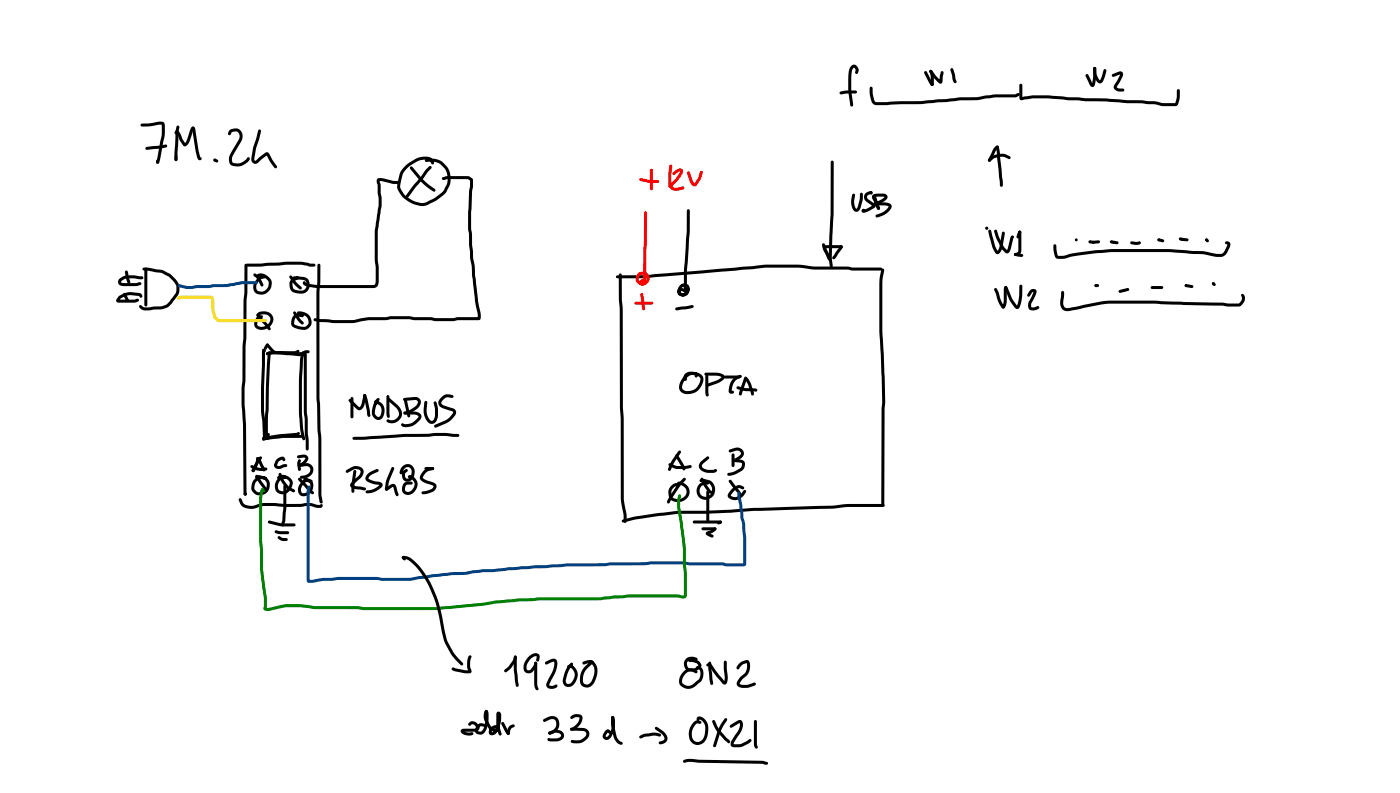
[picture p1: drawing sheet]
<svg xmlns="http://www.w3.org/2000/svg" width="337mm" height="190mm" viewBox="0 0 337 190" stroke-linecap="round" stroke-linejoin="round" font-family="sans-serif">
<g fill="#000">
<path d="M33.9 29.8l4.3-.6a1 1 0 0 1 1.4 1l-.1 2.7-1 5.4-.2 .8-.4 .2-.4-.3 1-5.1a9.1 9.1 0 0 0 .4-3.8v-.2l-3 .5h-1.8l-.2-.1zM35 35.4l4.8-.7 .4 .4-.3 .3-1.3 .3-3.3 .3-.3-.1zM37.6 38.4h.5v.8a.44 .44 0 0 1-.5 0 .44 .44 0 0 1-.1-.5zM42 37.3h.6l.1 .2v.9l-.4 .3-.4-.3zM42.2 31.4a.97 .97 0 0 1 1.3 .9l.4 1.2 .7 1h-.2l.5-.7 .4-1.2a3 3 0 0 1 1-2.2l.4 .1 .1 .3-.3 .3-1 3-.6 .8a.59 .59 0 0 1-.9 0l-1.6-3 .3-.1-.2 .4h-.5l-.1-.3zM42.5 30.2l.5 .1 .1 .2-.2 1.5-.2 6.4-.4 .3-.4-.3v-1.7l.3-5.1zM46.1 30.5h.5l.3 .3 .8 5.4 .5 1.6h-.2l.4 .1 .1 .2a.53 .53 0 0 1-.5 .4 .53 .53 0 0 1-.5-.4l-.5-1.8-.8-5.3 .1 .1-.3-.3zM55.2 31.3a1.96 1.96 0 0 1 2.7 .1 1.96 1.96 0 0 1 0 2.7l-2 3.4a1.14 1.14 0 0 0 .2 1.6 2.9 2.9 0 0 0 3.2-1l.4-.4 .3 .2 .1 .3a3.5 3.5 0 0 1-4.6 1.4l-.4-.7v-1.3l2.2-3.9a1.25 1.25 0 0 0 .1-1.7 1.25 1.25 0 0 0-1.7-.2l-.3 .6h-.5l-.1-.3zM62.2 31.2h.5l.1 .2-.5 2a16 16 0 0 0-1.2 4.8l.1 .3 .3 .1 2.4-2a.69 .69 0 0 1 .9 .4l.6 1.3 1.1 1.6v.4l-.2 .2a9.4 9.4 0 0 1-2.2-3.2l.2-.1-1.9 1.6a1.07 1.07 0 0 1-1.6 .4l-.3-.5-.1-.7a16.5 16.5 0 0 1 1.2-4.8zM29.7 70.5l.2-.2 .3 .2 .8 1.5v.5l-.3 .1-.4-.3-.7-1.4zM30.1 65.1l.3-.1 .3 .3 .6 2.5-.3 .4-.4-.3-.3-.9-.3-1.6zM28.5 71.2a5 5 0 0 1 3.3-1l2 .3 .5 .7-.4 .3-.4-.4-1.8-.2a4.3 4.3 0 0 0-2.7 .8l-.4 .6-.1-.3h3.7l.5-.2a.47 .47 0 0 1 .7 .3l-.1 .3-.9 .3h-3.8a.53 .53 0 0 1-.6-.3 .53 .53 0 0 1 .1-.6z"/>
<path d="M28.6 67.1v-.1a3.9 3.9 0 0 1 3.5-.9l2 .3 .4 .3-.4 .4-1.9-.2h-1.9l-1.2 .7v.3l.7 .1 3.2-.1a.65 .65 0 0 1 1 .2l-.1 .3-1 .3h-2.8a1.23 1.23 0 0 1-1.7-1.1zM34.3 64.4a8.4 8.4 0 0 1 3.5 .3h.2a5.9 5.9 0 0 1 3 1.1 4.7 4.7 0 0 1 2.1 3.4l-.1 1.3-.8 1.2a5.1 5.1 0 0 1-3.4 2.6l-4.1 .3-.8-.3-.5-.7 .4-.3 1.1 .6 3.7-.3a3.2 3.2 0 0 0 2.7-1.9l.9-1.3 .2-.6a3.7 3.7 0 0 0-2.5-3.6l-1.2-.7-4.1-.5-.4-.4zM34.8 64.4l.3-.1 .3 .3v8.7l-.3 .3-.4-.3zM59.1 63.4l9.6-.5h3.4l2.4 .4h1l.4 .4-.4 .4-1.1-.1-1.9-.4h-3.8l-6.1 .5h-3.2l-.3-.1zM58.9 63.4h.5l.1 .3-.5 27.7-.2 1.9v3.8l.3 4.8 .2 16.8-.4 .4-.2-.2-.2-.4-.1-16.6-.3-7.2 .2-3.3 .2-19 .2-2.1zM61 65.8l.2-.1a2.93 2.93 0 0 1 1.6 1.6l.5 1.2-.3 .4-.3-.3-1-1.7-.7-.6-.1-.3zM61.8 75.3a2.34 2.34 0 0 1 3.9 1.4 2.69 2.69 0 0 1-1.7 2.3 2.69 2.69 0 0 1-2.7-.5 2.16 2.16 0 0 1 1.2-2.8l.6 .1 .1 .3-.1 .2-.6 .1a1.69 1.69 0 0 0-.7 1.6 1.86 1.86 0 0 0 3.1-.8 1.21 1.21 0 0 0-1.2-1.7l-1.1 .1-.7 .5-.3-.4zM62.4 76.3h.5l1.5 1.7a1.08 1.08 0 0 1 .6 1.3l-.3 .1-.3-.2-2-2.4zM61.6 66.1a2.04 2.04 0 0 1 3 .4 2.44 2.44 0 0 1 0 3.5 2.44 2.44 0 0 1-3.5-.1 2.82 2.82 0 0 1 1.7-3.6l.8-.2 .3 .4-.3 .4-1.1 .3-.8 1.1a1.2 1.2 0 0 0 .2 1.5 1.2 1.2 0 0 0 1.5 .2 1.94 1.94 0 0 0 1.1-2.5 2.1 2.1 0 0 0-2.2-1l-.5 .2-.2-.1zM69.6 66.2l.3-.1 .3 .2 1.6 2.1a.87 .87 0 0 1 .7 1 .93 .93 0 0 1-1.2-.5l-1.7-2.2zM70.6 74.9l.2-.1 .3 .2 1.5 2a.62 .62 0 0 1 .3 .9 1.29 1.29 0 0 1-1.4-1l-1-1.6zM70.4 66.5h2.5a2.02 2.02 0 0 1 1 3.4 3 3 0 0 1-4.1-.3 1.87 1.87 0 0 1 .7-2.8l.9-.4 .4 .1v.4l-1 .6a1.03 1.03 0 0 0-.4 1.6l.1 .2a2.56 2.56 0 0 0 2.8 .2 1.33 1.33 0 0 0-.5-2.3l-2.1-.1-.4-.4z"/>
<path d="M71.5 74.9a2.51 2.51 0 0 1 2.7 .7 2.51 2.51 0 0 1 .3 2.9 2.13 2.13 0 0 1-2.6 .6l-.4-.1a1.85 1.85 0 0 1-1.5-1.4 1.85 1.85 0 0 1 .8-2l1.1-.2 .8 .1 .3 .4-.3 .3-.9-.1a1.24 1.24 0 0 0-.8 1.9 2.66 2.66 0 0 0 2.7 .3l.5-.8a2 2 0 0 0-2.5-2l-.3-.3zM76.4 63.4h.5l.1 .3-.2 6.9v25l.4 9.6 .1 13.6 .3 1.8-.1 .3a.47 .47 0 0 1-.7-.4l-.3-1.7v-13.5l-.4-9.7v-25zM57.5 119.8l.4-.1 .4 .9a2.39 2.39 0 0 0 3.2 .7l2.2-.5 4.7 .3h3.9l2.1-.3 2.6 .5h-.1l.3-.2a.51 .51 0 0 1 .3 .5 .51 .51 0 0 1-.5 .4h-.9l-1.7-.4-4.3 .2-6.7-.2-1.7 .4a3.1 3.1 0 0 1-4-1.1l-.3-.8zM58.7 118.4l.3-.1 .3 .1 .1 .2-.2 .3-.5 .1z"/>
<circle cx="37.9" cy="39" r=".36"/>
<circle cx="58.9" cy="118.7" r=".37"/>
</g>
<g fill="#000">
<path d="M51.4 38.2l.3-.1 .6 .3 .2 .3-.1 .2-.3 .2-.6-.3-.2-.3z" fill-rule="evenodd"/>
<circle cx="51.7" cy="38.5" r=".36"/>
</g>
<path d="M42.7 68.4l.3-.2 1.9 .5h1.1l1.2-.2h3.1l1.7-.3a8.9 8.9 0 0 0 3.6-.2l2.7-.5h3.3l.3 .4-.3 .4h-3.5l-2.7 .5a8.6 8.6 0 0 1-3.7 .2l-1.4 .2h-3l-2.3 .2-2.1-.4-.3-.4z" fill="#004080"/>
<g fill="#fd0">
<path d="M42.8 71.2l.9-.2 7.3 .1 .3 .3 .2 .6 .1 2.3 .4 1.9v-.1l.6 .5 11.2 .1 .4 .3-.4 .4h-11.4l-1.1-1.1-.5-1.9-.2-2.7 .2 .1-7.8 .1-.4-.4z"/>
<circle cx="43" cy="71.5" r=".37"/>
</g>
<g fill="#000">
<path d="M97.4 39.8a7.1 7.1 0 0 1 5.1-2.2l.8 .2 .5 .3 .5 .9v.4l-.5 .1-.5-.9a3.2 3.2 0 0 0-3.2 .3l-1.2 .7a5.4 5.4 0 0 0-2.6 4.6l-.1 .7a5.9 5.9 0 0 0 6 3.8 10.9 10.9 0 0 0 4.6-3.2 4.4 4.4 0 0 0 .1-5.1l-1.1-1a4.2 4.2 0 0 0-3.3-.5l-.3-.1v-.5a4.6 4.6 0 0 1 4.2 .7 4.9 4.9 0 0 1 1.9 4.5 6.2 6.2 0 0 1-3.5 4.7l-.8 .4a4.9 4.9 0 0 1-5.9-.3 4.2 4.2 0 0 1-2.3-5.3l.5-1.7zM103.2 40h.5v.5l-.9 .9-4.6 5.9-.3 .2-.2-.1-.1-.5 1.7-2.3zM98.6 40.1h.5l2.8 3.2 2.7 2.1 .1 .3-.1 .3h-.4l-2.8-2.1-2.8-3.3zM90.7 43a1.35 1.35 0 0 1 1.3-.2l2.5 .6 1.3 .1 .4 .3-.4 .4h-1.2l-3.4-.7 .1-.1 .2 1.1v1.5a15.3 15.3 0 0 1-.2 6.5l-.5 3.2v6.7l.2 1.7v3.3a1.4 1.4 0 0 1-1.3 1.8h-11.4a11.4 11.4 0 0 1-5.2-.7 .44 .44 0 0 1-.3-.6 .44 .44 0 0 1 .6-.3l.1 .4v-.1l.8 .3 1.9 .3 13.9-.1 .2-.8v-3.3l-.2-1.9v-6.7l.6-4.1a13.2 13.2 0 0 0 .1-5.6v-1.5l-.2-.8zM106.3 42.6l1.2-.3h4.9l1 .5 .3 .4-.5 7.9 .3 7.7 1.4 13.4 .7 3.8a.76 .76 0 0 1-.5 .9l-10.4 .2-1.1-.2h-4l-1.3-.2h-4.1a16.9 16.9 0 0 1-5.4 .2l-3.8 .7h-4.7l-4-.3-.7-.2-.2-.3 .3-.4 4.4 .5h4.7l3.7-.7a23.8 23.8 0 0 0 6.1-.2l9 .2 1.2 .2 10.3-.2-.3 .2v-1l-.6-3.1-1.4-13.4-.3-7.8 .5-7.9v.2l-.6-.4-5.2 .1a.65 .65 0 0 1-1-.2zM148.2 66.2l7.1-.1 25.7-2.2a56.2 56.2 0 0 1 11.2-.3l1 .1a25.8 25.8 0 0 0 6.9 .3h3.6l1.2 .3h6.8l.4 .3-.4 .4h-6.8l-1.2-.2h-4.9a31 31 0 0 1-6.9-.5h-1.6a47.4 47.4 0 0 0-9.3 .4l-25.7 2.1-6.9 .1-.2-.1zM148.9 65.8l.2-.1 .4 .3v5.9l.2 2.6 .3 45.4 .6 3.9v1.5l-.3 .3-.4-.3v-1.8l-.7-3.6-.2-45.4-.2-2.5zM212 64.6h.5l.1 .3a20.7 20.7 0 0 0-.5 6.8v7.9l.4 5.5 .3 11.5-.1 1.4-.1 23.7a.59 .59 0 0 1-.6-.2 .59 .59 0 0 1-.1-.6v-22.9l.2-1.4-.4-11.5-.3-5.5v-6.6a25.2 25.2 0 0 1 .6-8.4zM63.2 83.9h.5l.2 .4-.1 .2h-.5l-.2-.4zM63.1 83.9l.3-.1 .4 .3-.1 3.6a69.1 69.1 0 0 0-.2 11.5l.3 1.7 .1 4-.1 .4-.4 .3-.3-.4 .1-.3-.2-3.9-.2-1.8a70.7 70.7 0 0 1 .2-11.6zM64 84.7l1.5-.3 5.5-.1a.6 .6 0 0 1 1 .1l-.4 .4-.7 .3h-5.4l-1.2 .2-.3-.1zM64 84.7a10.2 10.2 0 0 1 4.7-.2l3.5 .3 .4 .4-.1 .3a2.01 2.01 0 0 1-2-.1l-2.9-.3h-1.8l-1.5 .2-.3-.1z"/>
<path d="M64 82.6h.5l1.1 1.3 .7 .4 2.6 .3h3.2l1.3-.4 .7-.1 .4 .4-.4 .4h-.6l-1.2 .4h-3.2l-2.6-.2a1.82 1.82 0 0 1-1.4-.7l-1.1-1.3zM64 82.7l.3-.2 .3 .4-.6 1-.2 .1a.49 .49 0 0 1-.2-.8zM64.5 84.5h.5l.1 .2-.7 15.5v3.8l.2 1.3-.3 .4a1.77 1.77 0 0 1-.6-1.7l.2-10.9 .2-5.4zM72.7 84.4l.5 .1 .1 .2-.3 1a93.5 93.5 0 0 0-.1 17.7l.5 2-.4 .4-.3-.3a45.4 45.4 0 0 1-.8-11.1l.2-7.9zM73.1 84.7l.3-.1 .3 .4 .1 14 .4 6.9v2l-.3 .3-.4-.3-.2-7.2-.3-1.7zM164.7 89.8l1.1-.5a3.4 3.4 0 0 1 3.1 1v.1a3.4 3.4 0 0 1-1.4 3.7 3.4 3.4 0 0 1-4-.1 2.61 2.61 0 0 1 .6-3.2 2.51 2.51 0 0 1 3.7-1v.3l-.3 .5h-.4l-.1-.3 .1-.3 .1 .2a2.03 2.03 0 0 0-2.6 1.2l-.2 .3a1.39 1.39 0 0 0-.1 2 2.85 2.85 0 0 0 4-2.9l-.2-.2a3.1 3.1 0 0 0-2.2-.6 .73 .73 0 0 0-.8 1.1l-.1 .3a.65 .65 0 0 1-.7-.3 .65 .65 0 0 1 .1-.7zM169.4 89.6l2.8-.1 1.1 .2a.86 .86 0 0 1 1 .7 .86 .86 0 0 1-.7 1l-1.1 .7-2.4 .8-.3-.1-.1-.2 .2-.4 2.3-.8 1.3-.9 .1 .1-1.2-.3-2.7-.1-.4-.3zM169.7 90.1l.2-.1 .4 .3v4.9a.66 .66 0 0 1-.7-.3 .66 .66 0 0 1 0-.7zM174.1 90.3l4.1-.1a.66 .66 0 0 1-.9 .7h-2.9l-.3-.1zM177.1 92.9l.4-.1a12.5 12.5 0 0 0 4.2 .6l.4 .3-.1 .3-.4 .1a12.4 12.4 0 0 1-4.3-.6l-.3-.4zM176.2 91l1.6-.9 .4 .1 .1 .2-.1 .3-1.2 .5-.6 .7-.4 1.1-.1 1-.1-.1 .3-.1a.41 .41 0 0 1 .2 .6 .41 .41 0 0 1-.5 .2 .72 .72 0 0 1-.6-1.1 4.2 4.2 0 0 1 1-2.5zM179 90.5l.5 .1 .1 .3-1.3 3.8-.3 .3-.4-.3 .1-.5z"/>
<path d="M179.2 90.8l.3-.1 .3 .2 .7 1.1 .5 1.7a.84 .84 0 0 1-.1 1.3l-.3-.1-.7-2.4-.7-1.3zM60.3 111.8l.3-.1 1.8 .7 1.5-.1 .4 .4-.1 .2-.7 .2-1.6-.1-1.5-.6-.2-.3zM61.7 109.9l.3-.1 .2 .1 .1 .4a6.1 6.1 0 0 1-1.3 3.1l-.4-.1-.1-.2 .8-1.7zM60.6 112.8h.5v.5h-.5zM61.4 114.2l.3-.1 .3 .1 2.3 3.4v.5l-.3 .1-.3-.2-1.3-1.8-1-1.6zM61.7 109.9l.5-.1 .4 .5 1.2 2.4-.1 .5-.2 .1-.4-.3-1.4-2.6zM62.3 109.8l.3-.2 .3 .1v.5l-1.8 3.1a.51 .51 0 0 1-.6-.3 .51 .51 0 0 1 .2-.6zM63 105.3a14.4 14.4 0 0 1 5.2-1.1l3.2-.2a.5 .5 0 0 1 .7 .1l-.2 .4-.5 .2-4.7 .4-3.3 .8-.3-.1zM61.5 114.4l.7-.3 1.3 .3a2.09 2.09 0 0 1 1.4 1.9 2.44 2.44 0 0 1-3.4 2.5 2.11 2.11 0 0 1-.7-3.2 2.53 2.53 0 0 1 2.4-1.2l.7 .1 .3 .4-.4 .3-.8-.1a1.92 1.92 0 0 0-1.9 2.2v.1a1.6 1.6 0 0 0 1.5 .8 1.6 1.6 0 0 0 1.4-1l.1-1-.4-.8-.4-.3-1.1-.2h-.8zM63.2 105l4.8-.5h4.5l.3 .3-.3 .4h-4.5l-3.8 .5a.65 .65 0 0 1-.8-.1 .65 .65 0 0 1-.2-.6zM64.3 104.1h.5l.1 .3-.3 1-.3 .3-.4-.4zM67.1 113.7l.2-.1 .4 .2a6.4 6.4 0 0 0 1.5 2.9l1.7 1-.1 .5h-.4l-1.7-1a7.1 7.1 0 0 1-1.7-3.1z"/>
<path d="M66.5 110.3a1.27 1.27 0 0 1 2-.3l.1 .4-.1 .3h-.4l-.3-.3-.5 .2-.4 .4-.3 .8 .5 .1 .8-.3a.91 .91 0 0 1 1.2 .2l-.1 .3-1.3 .4a1.12 1.12 0 0 1-1.2 .1 1.12 1.12 0 0 1-.6-1.1zM66.7 114.5a2.31 2.31 0 0 1 3.3 .5l.1 .1a2.41 2.41 0 0 1-.6 2.9 2.41 2.41 0 0 1-2.9 .2 2.43 2.43 0 0 1 1.2-3.8l.9-.1 .4 .3-.3 .4-.9 .1a1.58 1.58 0 0 0-.5 2.8 1.45 1.45 0 0 0 1.9-.8l.3-.7a1.09 1.09 0 0 0-.8-1.4l-1.1-.2-.7 .3-.4-.3zM71.5 109.5l1.4-.3a1.02 1.02 0 0 1 1.2 .6 1.02 1.02 0 0 1-.5 1.3l-1.4 1-.4-.3 .1-.3a2.86 2.86 0 0 0 1.5-1.4l-.3-.2-1.3 .2-.3-.1zM71.7 114.9h.5l2.8 2.9a.6 .6 0 0 1 .4 .8l-.5 .1-.7-.7-2.5-2.6zM71.9 111.5l1.2-.2a1.75 1.75 0 0 1 2.2 1.2 1.75 1.75 0 0 1-1.3 2.2l-1.5 .3-.4-.4a.79 .79 0 0 1 .9-.4h.4a1.24 1.24 0 0 0 1-1.9l-.6-.3-1.8 .1-.2-.3zM71.8 110.4h.4l.1 .3-.1 .8 .1 1.3-.3 .3-.3-.1-.1-.3a2.92 2.92 0 0 1 0-2.1zM73 114.9a1.99 1.99 0 0 1 2.1 .9 1.99 1.99 0 0 1-.1 2.3 1.83 1.83 0 0 1-3.2 .3 2.61 2.61 0 0 1 2.2-3.3l.8 .1 .4 .4-.4 .3-.9-.1a1.66 1.66 0 0 0-1.2 2.7 1.68 1.68 0 0 0 1.9-2l-.1-.3a1.5 1.5 0 0 0-1.2-.7l-.4-.4zM83.3 112.9l1.2-.7a1.82 1.82 0 0 1 2.9 1.2l-.5 1.3-2 1.8 .7 .3 .9 .1a1.76 1.76 0 0 1 1.5 .6l-.4 .3-2.5-.4a.88 .88 0 0 1-.8-.5 .88 .88 0 0 1 .2-1l1.7-1.6 .4-.6a.57 .57 0 0 0-.4-.9l-.9-.1-1.9 .9-.3-.4zM85.1 113h.5l.1 .2-.5 3v1.8l-.4 .4-.3-.4v-1.6zM88.4 113.9l.7-.6 1.4-.6 .4 .1 .1 .2-.2 .3-1.7 .9-.5 .7a4.7 4.7 0 0 0 2.7 .9h.1a.72 .72 0 0 1 .6 .6 .72 .72 0 0 1-.4 .8 4.1 4.1 0 0 1-3.6 1.2l-.1-.2a.86 .86 0 0 1 1-.5 4.4 4.4 0 0 0 2.4-1.2v.1l-.2-.1a5 5 0 0 1-3.2-1.3v-.5zM92.6 117.2l1-.6a.93 .93 0 0 1 1.1-.3 .93 .93 0 0 1 .6 .8l.5 1.8-.3 .3-.5-.5-.5-1.7-1 .6a.45 .45 0 0 1-.6 .2 .45 .45 0 0 1-.3-.6zM92.6 117.2l.6 .1v.5l-.6-.1z"/>
<path d="M94.2 112.2l.5 .1 .1 .3-1.2 2.9-.4 2-.3 .3-.4-.4 .2-1.6zM96.7 112.1a1.69 1.69 0 0 1 2-.5 1.69 1.69 0 0 1 1 1.8 2.27 2.27 0 0 1-1.2 2.2 1.51 1.51 0 0 1-1.8-.7 1.51 1.51 0 0 1 .4-2l.6-.2 .4 .3-.7 .9v.7l.4 .4 .5-.1 .3-.3 .4-1.3a1.06 1.06 0 0 0-1-1.1 1.06 1.06 0 0 0-1.1 1l-.3 .7h-.4v-.9zM98.1 114.3l.2-.1a1.84 1.84 0 0 1 2 1.5 2.34 2.34 0 0 1-.6 2.5 2.34 2.34 0 0 1-2.5 .4 1.73 1.73 0 0 1 .8-2.9h.9l.3 .4-.3 .3h-.9a.91 .91 0 0 0-.7 .9 .91 .91 0 0 0 .7 .9 1.81 1.81 0 0 0 1.6-2.1l-.7-1.1-.8-.2zM102.1 112.3l1.9-.1 .4 .4-.4 .3h-1.6l-.4-.4zM101.8 113.1l.9-.6 1.2-.3 .4 .1 .1 .3-.3 .3-1 .2a1.89 1.89 0 0 0-1.4 1.8l1.2 .6a2.87 2.87 0 0 1 1.9 .9 1.42 1.42 0 0 1-.9 1.8l-2.1 .5-.4-.1-.1-.2 .4-.4 1.2-.2 1-.4a.4 .4 0 0 0 .3-.4 .4 .4 0 0 0-.3-.4l-.6-.2a2.46 2.46 0 0 1-2.4-1.7l.2-.6zM160.8 111.4l.4-.1 1.2 .5a5.9 5.9 0 0 0 3.5-.1l.3 .1v.5a6.9 6.9 0 0 1-4.4 .1l-1.1-.6zM161.3 116.7l1.1-.6a.59 .59 0 0 1 .7 .2 .59 .59 0 0 1-.2 .8l-.4-.4 .1 .1a1.76 1.76 0 0 0-1.1 2.4 1.93 1.93 0 0 0 2.4 .5 1.93 1.93 0 0 0 1-2.3l-.9-.8-1.1-.3a.59 .59 0 0 1 .3-.6 .59 .59 0 0 1 .7 .1 2.44 2.44 0 0 1 1.8 2.8 2.44 2.44 0 0 1-2.7 2 2.11 2.11 0 0 1-2.3-2.8zM162.4 109.3l.3-.2 .3 .2 1.5 2.6 .3 .7-.1 .3-.3 .1-.3-.2-1.7-3.1zM163.1 108.4l.3-.2 .2 .1 .1 .5-1.6 2.3-.9 1.8-.3 .2-.2-.1-.1-.3 .7-1.6zM164.3 114.9h.5v.5a26.4 26.4 0 0 0-3.9 5.5h-.5l-.1-.3 .4-.9a22.1 22.1 0 0 1 3.6-4.8zM168.5 114.9l.2-.1 .4 .1 .7 1.5 1.1 1.4a.48 .48 0 0 1 .3 .7l-.4 .1-.6-.4-1.1-1.7-.7-1.2zM168.2 115.2l1-.1 1.4 .3a2.39 2.39 0 0 1 .9 3.7 2.39 2.39 0 0 1-3.8-.1 2.22 2.22 0 0 1 1.9-3.3h.5l.4 .4-.4 .3h-.5a1.5 1.5 0 0 0-1.5 1.5 1.5 1.5 0 0 0 1.4 1.5 1.5 1.5 0 0 0 1.6-1.3l.1-.7a1.77 1.77 0 0 0-.8-1.3l-1.3-.3h-.6l-.2-.1z"/>
<path d="M168.5 110.9l1.4-1.2h.5v.6l-1.3 1a.64 .64 0 0 0-.4 .6 .64 .64 0 0 0 .4 .6l1.1 .4h1.3l.5-.2a.48 .48 0 0 1 .2 .5 .48 .48 0 0 1-.5 .4h-1.5a1.92 1.92 0 0 1-2.2-1.8zM175.2 108.1l1.3-.5a1.52 1.52 0 0 1 2.2 .7 1.52 1.52 0 0 1-1 2.1l-1.1 .6-.3-.4 .2-.3 1.5-1 .1-.4-.1-.3a1.04 1.04 0 0 0-1.3-.3l-1.2 .4-.2-.1zM175.3 115.3l.2-.1 .3 .2 2.2 2.7a.91 .91 0 0 1 .3 1.1l-.2 .1-.3-.1-2.6-3.4zM176 109l.2-.1 .4 .4v2.5l-.4 .4-.3-.4zM176.4 110.4h1.6a1.05 1.05 0 0 1 1.1 1.3l-.3 .9-.5 .5-2 1-.9 .2-.5-.1v-.5l1.9-.5 1.1-.7 .4-.4v-.8l-1.8-.3-.2-.4zM176 117.4l.1-.1a1.74 1.74 0 0 1 2.8-.1l-.3 .4-.8-.3a3.1 3.1 0 0 0-2.1 1.7h-.1a1.53 1.53 0 0 0 1.8 .2l1.6-1.5 .4 .3-.6 1a2.32 2.32 0 0 1-3.9 .2l.3-.7zM149.5 124.9l3.2-.8 6.7-.9a52.7 52.7 0 0 1 10.1-.5l6.4-.3a306.5 306.5 0 0 1 24.3-.9l4.1-.4h7.8l.4 .3-.4 .4h-8.3l-3.6 .4a304.1 304.1 0 0 0-24.2 .9l-6.5 .3a52.1 52.1 0 0 0-10.1 .5l-6.6 .9-2.9 .7-.3-.1z"/>
<circle cx="63.4" cy="84.1" r=".36"/>
<circle cx="62" cy="110.2" r=".36"/>
<circle cx="72.2" cy="111.8" r=".36"/>
<circle cx="104" cy="112.6" r=".36"/>
</g>
<path d="M74.1 116.7h.5l.1 .3-.2 1.1v21.3l-.2-.1 3.2-.5h2.1l1.6-.2h9.3l1.4 .2h6.5l5.8-.9 4.5-.5h3.1l4.3-.7h2.5l3.6-.4 14.3-1h9l1.3-.2h8.3l1.5-.2h7.6l1.7 .2h7.7l.9 .2h4.3l-.1 .2v-6.4l-.3-3-.4-1.7-.3-3.1-.4-1.8v-1.1l.3-.4 .4 .4v1.1l.4 1.6 .3 3.2 .4 1.7 .3 3.1v6.5l-.3 .3-.3 .1h-4.2l-1-.2h-7.8l-1.6-.2h-7.6l-1.5 .2h-8.3l-1.3 .2h-9l-14.2 1-3.6 .4-2.5 .1-4.4 .6-3.1 .1-4.4 .4-5.8 .9-17.2-.2-7.2 .7-.3-.2-.1-.4v-21.3z" fill="#004080"/>
<path d="M62.8 117.4l.5-.1 .4 .6-.4 .4-.4-.5h.5l-.4 2.1v9.7l.2 2.5v4.7l.6 4.5a13.1 13.1 0 0 1 .3 4.8l-.1 .2-.1-.3h.6l4.2-.9h3.5l3.4 .5h10.4l1.5 .2h17.6l10.9-1 3.3-.6 10.3-.7h14.8l6.8-.7h11.5l1.7 .3v-5.5l-.2-1.9v-3.9l-.8-6.1-.6-3.8v-1.8l.3-1.3 .3-.1 .3 .4-.2 1.1v1.7l.7 3.6 .7 6.2 .2 11.1a.94 .94 0 0 1-1.3 .9l-1.1-.2h-11.5l-6.8 .7h-14.8l-10.2 .8-3.3 .5-11 1.1h-17.7l-1.4-.3h-10.4l-3.4-.4h-3.4l-4.2 .9a.81 .81 0 0 1-.9-.1 .81 .81 0 0 1-.3-.9v-.1a13.8 13.8 0 0 0-.4-4.6l-.5-4.3v-4.7l-.2-2.5v-9.7l.2-1.6z" fill="#008000"/>
<g fill="#000">
<path d="M68.2 116.5h.5l.1 .3v5.3l-.2 3.1-.2 .6a.42 .42 0 0 1-.3 .6 .42 .42 0 0 1-.5-.5l.3-.2-.3 .3 .5-3.9zM169.9 117.9h.5l.1 .3v7l-.4 .3-.3-.3zM64.5 125.1l.3-.1 2.9 .7h3l.4 .4-.4 .4-3.3-.1-2.7-.6-.3-.4zM66.1 127.5l3.1 .1 .3 .4-.3 .3h-1.8a1.69 1.69 0 0 1-1.4-.6zM66.8 128.9l.3-.1 .8 .4h.9l.4 .4-.4 .4-1.1-.1-.8-.5-.2-.3zM166.6 125.1l6.5-.1 .4 .4-.3 .4h-6.3l-.4-.4zM168.7 126.8l3.1-.1 .4 .3-.4 .4h-2.8l-.3-.1zM171.6 126.8l.2-.1 .3 .1v.5l-.2 .1-.3-.1zM169.8 127.8l1.1-.4 1-.7a.54 .54 0 0 1 .3 .6 .54 .54 0 0 1-.5 .5l-1.5 .6 .1-.4 1 .4 .3 .4-.1 .2-.4 .1-1-.4a.58 .58 0 0 1-.3-.9zM172.4 125.4l.8-.3 .3 .3-.1 .4-.7 .2-.2-.1z"/>
<circle cx="173.2" cy="125.4" r=".37"/>
</g>
<g fill="#f00">
<path d="M156.3 40.6h.5l.2 .3v4.5l-.4 .3-.4-.3z"/>
<path d="M153.8 42.9l.2-.1 1.9 .4h1.3a.93 .93 0 0 1 1.3 .4 .93 .93 0 0 1-1.3 .4l-1.3-.1-2-.4-.2-.4z"/>
<path d="M161 39.6h.5l.1 .3-.2 1.8v3.1l-.4 .3-.3-.3v-3.1z"/>
<path d="M161.7 41.4l.9-.6a.87 .87 0 0 1 1-.4 .87 .87 0 0 1 .6 1l-.8 1.4-1.7 2 .9 .3 1.6-.3 .2 .1 .1 .4-1.9 .5a1.19 1.19 0 0 1-1.5-.6 1.19 1.19 0 0 1 .5-1.5l1.2-1.3 .7-1.2-1.5 .9-.4-.4z"/>
<path d="M165.2 41.2l.3-.1 .3 .3 .7 2 .5 .7h-.1l.1-.2a5.1 5.1 0 0 0 1.2-2.5l.4-.4 .4 .4-.1 .3a5.7 5.7 0 0 1-1.4 2.8 .96 .96 0 0 1-1 .2 .96 .96 0 0 1-.6-.9l-.8-2.2z"/>
<path d="M154.9 50.8h.5l.1 .3-.2 17.2a.56 .56 0 0 1-.7-.7z"/>
<path d="M153.4 65.7a1.67 1.67 0 0 1 2.2-.1 1.67 1.67 0 0 1 .2 2.3 1.67 1.67 0 0 1-2.2 .4 1.08 1.08 0 0 1 .5-1.1 1.08 1.08 0 0 1 1.1 0l.3 .5-.1 .2-.2 .1-.5-.3-.5 .4v-.2a.96 .96 0 0 0 1.2-.6 .96 .96 0 0 0-.4-1.2 .96 .96 0 0 0-1.3 .3l-.2 .8 .6 .5a.52 .52 0 0 1 .5 .7 1.54 1.54 0 0 1-1.7-.9 1.54 1.54 0 0 1 .5-1.8z"/>
<path d="M154 70.5l.5-.1 .3 1.3 .3 2.5-.4 .4-.3-.4-.5-3.4z"/>
<path d="M152.6 72.6l4.1-.1 .4 .3-.4 .4h-3.9l-.2-.1z"/>
<circle cx="156.6" cy="40.9" r=".38"/>
</g>
<g fill="#000">
<path d="M204.6 15.9a1.12 1.12 0 0 1 1.4-.1 1.12 1.12 0 0 1 .4 1.3l-.2 .4-.3 .3-.4-.4 .2-.6-.4-.6-.4 .6a19.8 19.8 0 0 0 .2 8.1l-.1 .6h-.5a24.6 24.6 0 0 1-.5-8.2zM222.2 17.2l.3-.1 .3 .2 1.6 2.8-.1 .4-.4 .1-.4-.5-1.3-2.5zM223.5 16.9h.5l1 1.3 1.2 1.2-.4 .2 .1-1.1a1.73 1.73 0 0 1 .6-1.4 .8 .8 0 0 1 .2 1.2l-.1 1.1a.56 .56 0 0 1-.4 .7 .56 .56 0 0 1-.7-.3l-2-2.4zM228.6 16.5l.2-.1 .4 .2 .6 2.6a.56 .56 0 0 1-.2 .8l-.3-.2-.3-.5-.6-2.5zM261 17.9l.3-.1 .3 .2 1.1 2.2-.2 .1 .3-1.7v-1.5a.77 .77 0 0 1 .4-1 .99 .99 0 0 1 .3 1.3l-.1 2.2a.99 .99 0 0 1-.9 1.3l-.6-.6-.9-2.1zM262.9 16.2l.3 .2-.3-.2 .3-.1 .2 .1 .1 .4-.3-.2 .3 .2-.3 .2-.3-.1zM262.9 16.2h.5l.1 .9a3.4 3.4 0 0 0 .9 2.2l.9-2.4 .3-.3 .3 .1 .1 .3-.8 2.4a.93 .93 0 0 1-1 .6 .93 .93 0 0 1-.8-.8l-.5-1.4zM267.3 17.9l1.7-.7a.78 .78 0 0 1 .9 .3 .78 .78 0 0 1-.1 1l-1.4 2.4 .6 .4h.9l.4 .3-.4 .4h-.9a1.13 1.13 0 0 1-1.1-1.6l1.4-2.5-1.7 .6-.3-.1zM199.8 38.7h.5l.1 .2v12.6l-.4 10.4 .2 2-.4 .4-.3-.3-.3-2.1 .5-10.4zM201.9 22.1l2.1-.4h1.7l.3 .4-.3 .4h-2l-1.5 .2-.3-.1zM209.2 20.9h.5l.4 3.1 .3 .4 .3 .1 10.8-.2 9.1-.9 4.3-.1 4.2-.6h4.9l.8-.4 .4 .4-.2 .3-.9 .4h-5.1l-4.1 .7h-4.2l-9.2 .9-10.8 .3a1.3 1.3 0 0 1-1.3-1.1l-.3-1.7zM223.5 16.9l.3-.1 .3 .2 .3 1.1 .1 2.2-.4 .3-.4-.3 .1-1.6-.4-1.5z"/>
<path d="M237.6 38.3l.1-.1a4.1 4.1 0 0 1 5.2-.5v.4l-.5 .1a3.3 3.3 0 0 0-3.4-.2l-1.1 .8-.3-.1zM239.2 35.3a.45 .45 0 0 1 .6-.3 .45 .45 0 0 1 .2 .6l-.3 .1h.1l-.4 .5-1.2 2.4-.4 .2-.2-.1-.1-.4zM245.1 20.2l.3-.1 .4 .4v3l-.3-.1 2.6-.5h3.7l9.2 .7h5.1l9.5 .7a10.8 10.8 0 0 1 4 .5h3l.3-1.3v-1.8l.4-.3 .3 .3a6.7 6.7 0 0 1-.5 3.5l-.4 .3h-3.1a11.5 11.5 0 0 0-4.1-.5l-9.4-.6-5.2-.1-8.8-.7h-3.9l-2.2 .4a.58 .58 0 0 1-.7 0 .58 .58 0 0 1-.3-.6zM165.2 50.4h.5l.1 .2v5l-.7 9.4v4.9l-.3 .4-.4-.4v-5l.7-9.3zM198 59.1l.6-.2h3.6l.4 .4-.4 .3-4 .1-.4-.3zM197.7 58.5l.3-.1 .3 .3 .3 1.1 1.1 2.3a.42 .42 0 0 1-.3 .5 .42 .42 0 0 1-.5-.5l-1.1-2.3-.2-1zM202 59l.2-.1a.54 .54 0 0 1 .4 .5 .54 .54 0 0 1-.3 .5l-1.3 2a.58 .58 0 0 1-.8 .3v-.5zM205 46.6h.5l.1 .3-.2 1.1a2 2 0 0 0 .5 2.2l.7-2.1 .1-1.5 .4-.3 .3 .3v.8l-.5 2.4a1.06 1.06 0 0 1-1.1 1.1 1.06 1.06 0 0 1-1-1.2l-.2-1.4zM208 46.5l.6-.4a.73 .73 0 0 1 1.2 .2l-.1 .2-.5 .1h.2l-.8 .3-.2 .5 .3 .4 1.4 1.1a.56 .56 0 0 1 .4 .5 .56 .56 0 0 1-.4 .6l-1.1 .6a1.63 1.63 0 0 1-1.8 .4l-.1-.5 .4-.4 .3 .1v.5l-.2-.3 2.2-1.1 .1 .3-1.3-.9a1.4 1.4 0 0 1-.6-2.2zM210 48.7h3.5a.91 .91 0 0 1 .8 .7 .91 .91 0 0 1-.3 1 5.2 5.2 0 0 1-3.1 1.8h-.3l-.2-.3 .3-.4a4.4 4.4 0 0 0 2.9-1.7v-.2l-.6-.2-2.7-.1-.3-.1zM210.1 47.3l.2-.1 .4 .3 .8 2.5-.1 .3a.6 .6 0 0 1-.8-.6l-.6-2.1zM209.8 46.8l.7-.2 1.7-.1a.93 .93 0 0 1 1.1 .7 .93 .93 0 0 1-.7 1.1l-1.8 .9a.5 .5 0 0 1-.5 .1 .5 .5 0 0 1-.3-.6l1.9-.8 .7-.6h-2.3l.5 .8a2.5 2.5 0 0 1 .6 2.2h-.5l-1.1-2.4-.2-.7z"/>
<path d="M237.7 55.3l.2-.1 .4 .2 .9 3.6 .7 1.4-.2-.1 .6-1 .5-3.3 .4-.4 .3 .1v.6l-.8 3.9a.9 .9 0 0 1-.9 .8 .9 .9 0 0 1-.9-.8l-1.1-3.4-.2-1.2zM239.1 55.3l.2-.1 .4 .2 .5 1.6 .5 1a4.3 4.3 0 0 0 1.5 2.2h-.2l.9-3.2 .5-.4 .4 .3-.3 .4 .1-.1-.9 3.3a.64 .64 0 0 1-1.2 .1 12.3 12.3 0 0 1-2.1-3.7l-.4-1.3zM239.5 35.1l.3-.1 .3 .2 .2 1.3 .8 7.3v.7l-.4 .4-.3-.4-1-9.2zM244.9 55.5l.2-.1 .4 .4-.5 1.2-.3 .3-.3-.1-.1-.3zM244.9 55.5l.2-.1 .4 .4v4.3a1.25 1.25 0 0 1-1.7 1.3v-.5l.8-.3 .2-.2zM253.3 58.8l.3-.1 .3 .3 .1 1.3 .4 1.2a7.2 7.2 0 0 0 3.3-.6 89.4 89.4 0 0 1 16.7-1.1 75.9 75.9 0 0 1 11.4 .4l1 .1a18.8 18.8 0 0 1 5.8 .7h1l.6-.4 .9-1.9-.5-.1a.51 .51 0 0 1 .2-.6 .51 .51 0 0 1 .7 .1l.3 .4-.2 1-.9 1.6-.9 .6a10.6 10.6 0 0 1-4.5-.6l-4-.2a91.3 91.3 0 0 0-13.2-.3 59.3 59.3 0 0 0-16.4 1.6h-1.4l-.6-.3-.4-1.9zM271.8 58.1h1.5l.6-.1a.46 .46 0 0 1 .2 .5 .46 .46 0 0 1-.5 .3l-1.6-.1-.3-.4zM162.4 74l4-.7 .3 .1 .1 .2-.4 .4-3.7 .6-.3-.1zM163.5 68.5a1.38 1.38 0 0 1 2 0 1.38 1.38 0 0 1-.1 2 1.3 1.3 0 0 1-1.6 .8 1.3 1.3 0 0 1-.9-1.4 1.12 1.12 0 0 1 1.9-.3h-.2l.4 .1 .1 .2a.64 .64 0 0 1-1.1 .1l-.4-.1v.5a.95 .95 0 0 0 1.2-.3 .95 .95 0 0 0-.1-1.2l-.1-.1a.99 .99 0 0 0-1 1l.1 .5 .6 .2 .5-.2 .2-.6-.1-.6-1.1-.2-.1-.3a1.05 1.05 0 0 1 1.5-.1 1.48 1.48 0 0 1-.2 2.6 1.48 1.48 0 0 1-2.1-1.6zM198 59.1h.5l1.3 3.1-.1 .3h-.5l-1.2-2.4a.83 .83 0 0 1 0-1zM239.1 69.3l.2-.1a4.6 4.6 0 0 1 1.2 2.7l.9 1.7-.4-.2a5 5 0 0 0 .3-2.7v-1.5l.3-.5 .4 .1 .1 .3-.2 .3 .1-.1v.4a8.2 8.2 0 0 1-.3 4.1 .5 .5 0 0 1-.4 .3 .5 .5 0 0 1-.5-.2l-1-1.8-.8-2.5zM241.5 68.8l.3-.1 .4 .3 1.1 2.8 1.3 1.7-.2 .1 .1-.2a10.8 10.8 0 0 0 .5-4.7l.4-.3 .4 .3a11 11 0 0 1-.7 5.1 .81 .81 0 0 1-.9 .4 .81 .81 0 0 1-.6-.7l-.9-1.4-1.2-2.8z"/>
<path d="M243.8 60.9l.3-.1 1.8 .3v.5l-.5 .1a1.97 1.97 0 0 1-1.6-.4zM243.8 60.9l.3-.1 .3 .1v.4l-.3 .2-.3-.1zM247.6 69.7a.85 .85 0 0 1 1.3-.2 .85 .85 0 0 1 .1 1.2l-1.1 2.2v.9h.7l.9-.3 .4 .4a1.52 1.52 0 0 1-2.7-.1v-1.2l1.3-2.6 .1 .2h-.4l-.6 .9-.3 .2-.3-.1v-.4zM255.2 70h.5l.1 .2-.2 1.8a1.63 1.63 0 0 0 .5 1.9l.7 .1 8.4-1.6a222 222 0 0 1 18.6 .1l14 .4 .7-.9v-.6l-.2-.5a.48 .48 0 0 1 .6-.2 .48 .48 0 0 1 .3 .5l.1 .8-.3 .6-.6 .8-.6 .2-20.2-.7h-10.9l-1.9 .2-5.2 1.1a7.7 7.7 0 0 1-3.5 .5 2.06 2.06 0 0 1-1.2-2.8zM83.9 95.9h.5l2 1.9 .5-.6 .4-2.2 .4-.3 .3 .3-.4 2.2a1.2 1.2 0 0 1-.7 1.2 1.2 1.2 0 0 1-1.3-.2l-1.7-1.8zM84.3 95.5h.6l.1 .2v4.5l-.4 .3-.4-.3zM87.4 94.8l.3-.1 .3 .1 .4 1.2 .7 3.8-.1 .3-.3 .1-.2-.1-.2-.5-1-4.6zM90.7 95.7l.2-.1 .4 .4a4.3 4.3 0 0 0-1 3.7 .63 .63 0 0 0 .5 .5 .63 .63 0 0 0 .7-.4 1.85 1.85 0 0 0-.4-2.5l-.8-.4 .4-.2-.1 .6a.55 .55 0 0 1-.6-.3 .55 .55 0 0 1 0-.6l.5-.2 .9 .4a2.57 2.57 0 0 1-.2 4.3 1.9 1.9 0 0 1-1.7-2.8l.5-1.5zM93 95l.3-.1 .3 .3v5.1a.66 .66 0 0 1-.7-.2 .66 .66 0 0 1 0-.8zM93.2 95.7h.5l1.9 1.7a2.38 2.38 0 0 1 .6 3.3 2.38 2.38 0 0 1-3.3 .6 .52 .52 0 0 1 .4-.5 .52 .52 0 0 1 .6 .1 1.67 1.67 0 0 0 1.9-.9 1.67 1.67 0 0 0-.6-2.1l-2-1.7zM97 95.7l2.7-.3a1.4 1.4 0 0 1 1.5 .9 1.4 1.4 0 0 1-.6 1.7 4.5 4.5 0 0 1-3.5 1.5v-.5a5.9 5.9 0 0 0 3-1.6l.3-.5a.56 .56 0 0 0-.1-.6 .56 .56 0 0 0-.5-.2l-2.6 .2-.2-.1zM97.1 99l2.6-.1a1.32 1.32 0 0 1 1.6 1.5l-.3 .4a4.2 4.2 0 0 1-3.7 1.8h-.3a.61 .61 0 0 1-.5-.8l.3-.1 .7 .2a3.3 3.3 0 0 0 2.8-1.4l.3-.5-.3-.3-.7-.1h-2.3l-.2-.1z"/>
<path d="M97.2 95.9l.3-.1 .3 .3 .8 3.7-.1 .4-.2 .1-.4-.3-.8-3.7zM102.1 96.4h.5l.1 .3-.1 1.6a2.35 2.35 0 0 0 1.3 2.8l.4-.3 .3-.9v-1.6l-.4-1.5 .4-.4 .3 .3 .3 1.1 .1 2a1.67 1.67 0 0 1-1.8 2 3.4 3.4 0 0 1-1.7-3.5zM106 95.6l.7-.7 .6-.2 1.4 .2 .3 .3-.3 .4-.9-.1a1.87 1.87 0 0 0-1.7 1.3l.6 .6 2 .6a1.07 1.07 0 0 1 .9 .7 1.07 1.07 0 0 1-.2 1.1l-1.6 1.6-3 1.3-.4-.1-.1-.2 .3-.4 2.3-1a4.5 4.5 0 0 0 2-1.8l-.1-.4-2.1-.6a1.42 1.42 0 0 1-1.3-1.1 1.42 1.42 0 0 1 .6-1.5zM84.8 105l12.4-.8h5.9l1.6-.2 5.4 .2 .3 .4-.3 .4-5.4-.3-1.6 .2-5.9 .1-9.8 .7h-2.3l-.3-.1zM96.7 133.7a2.78 2.78 0 0 1 3 1.2 25.5 25.5 0 0 1 6.8 14.6 15 15 0 0 0 4.9 10l-.4 .4-.2-.1a15 15 0 0 1-5-10.1 24.1 24.1 0 0 0-7.3-14.9l-.6-.4-.8-.1 .1-.1h-.5zM96.7 133.7h.5l.4 .6-.1 .2a.63 .63 0 0 1-.7-.1 .63 .63 0 0 1-.1-.7zM123.6 157.6l.3-.1 .3 .3v3.1l.5 3.6-.1 .4h-.5a28.5 28.5 0 0 1-.5-7.3zM127 157.8a1.83 1.83 0 0 1 2.6-.6l.1 .6-.1 .9-.4 .2-.3-.3 .1-.8a.31 .31 0 0 0-.2-.3 .31 .31 0 0 0-.4 .2 2.57 2.57 0 0 0-1.7 3.2l.5 .1 .4-.2 .7-1 .2-.7a.51 .51 0 0 1 .6 .2 .51 .51 0 0 1 0 .6 2.5 2.5 0 0 1-2 1.9 1.36 1.36 0 0 1-1.2-2.1l.4-1zM128.5 159.1l.3-.2 .3 .4 .2 5.7a.56 .56 0 0 1-.2 .8 1.43 1.43 0 0 1-.7-1.5zM131 159.1l1.2-.6a1.15 1.15 0 0 1 1.5-.1 1.15 1.15 0 0 1 .2 1.5l-.3 1.5-1.6 3.1 .1 .2a1.68 1.68 0 0 0 1.6-.3l.2 .1a.81 .81 0 0 1-.7 .9 1.22 1.22 0 0 1-1.9-1.1l1.1-2.2a3.7 3.7 0 0 0 .8-3.1l-1.9 .7-.2-.2zM136.4 159.9a1.3 1.3 0 0 1 1.9 .6 2.97 2.97 0 0 1-1.6 4.5 1.41 1.41 0 0 1-1.4-1.9l.5-1.6 .5-1.1 .8-1.1 .3-.1 .3 .1v.4l-1.1 1.7-.6 2.2a.77 .77 0 0 0 .6 .8 .77 .77 0 0 0 .9-.6 2.09 2.09 0 0 0-.4-3.4h-.6zM140 159.1l.2-.2a2.61 2.61 0 0 1 2.1-.3 3.2 3.2 0 0 1 1 4.4 2.41 2.41 0 0 1-2.4 2.2 1.8 1.8 0 0 1-1.5-2.6l.2-.6a4.3 4.3 0 0 1 1.2-2.1l1.3-1.1h.5v.5l-1.3 1.1a3 3 0 0 0-.9 3.9 1.25 1.25 0 0 0 1.9-.9 3.2 3.2 0 0 0-.1-4l-.5-.1-1.4 .4-.2-.2z"/>
<path d="M164.9 158.3a2.13 2.13 0 0 1 2.1-.5l.6 .3v.5l-.3 .1-.7-.2a1.09 1.09 0 0 0-1.4 .6 1.09 1.09 0 0 0 .7 1.5l1.1-.1 .9-.7-.5-.5-1.8-.3a.62 .62 0 0 1 .2-.7 .62 .62 0 0 1 .7 0l1.5 .5 .5 .7 .1 .5-.3 .5-.9 .6-1.6 .2a1.82 1.82 0 0 1-.9-3zM169.8 159.6a.82 .82 0 0 1 .9-.3 .82 .82 0 0 1 .6 .6l3 3.9h-.2l.1-1.1-.2-3.6 .4-.4 .2 .1 .3 4.7a.73 .73 0 0 1-.4 .9 .73 .73 0 0 1-.9-.3l-2.2-2.7-1-1.4h.1l-.4 .1-.2-.1zM170.4 159l.2-.1 .4 .4 .4 4.9-.3 .4-.4-.4-.2-1-.2-2.8zM108.7 160.4l.3-.1 2.5 .7h1.4l-.3 .3-.3-1v-1.6a1.19 1.19 0 0 1 .7-1.3l.4 .4-.4 1.3 .1 1.4a.74 .74 0 0 1 .2 1 .74 .74 0 0 1-1 .3l-3.3-.6-.4-.3zM110.9 175.3l.5-.2 2.7-.1 .4-.1-.3-.7-.4-.2h-.4l-.5 .4-.3-.1a.96 .96 0 0 1 1.4-1 1.48 1.48 0 0 1 1 2.1l-.7 .4h-2.9v-.2l.9 .3 1.4 .1a.66 .66 0 0 1-.2 .7 .66 .66 0 0 1-.7 0l-1-.1a.95 .95 0 0 1-.9-1.3zM116.6 170.6a.74 .74 0 0 1 .9 1.1 5.3 5.3 0 0 1-1.4 4.6 1.18 1.18 0 0 1-1.4 .1 1.18 1.18 0 0 1-.5-1.3 1.59 1.59 0 0 1 1.7-1.3l.8 .2-.1 .5h-1.1l-.5 .6-.1 .5a.7 .7 0 0 0 1-.1 6.8 6.8 0 0 0 .8-4.3zM116.6 170.7l.3-.2 .4 .4-.4 .4 .2-.2-.1 1.3 1 2.1a1.11 1.11 0 0 0 1.2 .5l.1-.1a.99 .99 0 0 0-1.1 1l.6-.3 .5-.9 .4-1.7v-1.3l.3-.2 .1 2.9 .5 1.9-.4 .4-.3-.2-.5-1.6-.1-3.3a.6 .6 0 0 1 .7-.6 .6 .6 0 0 1 .5 .7 6.2 6.2 0 0 1-1.1 4.4 .97 .97 0 0 1-1.1 .6 .97 .97 0 0 1-.8-.9 1.58 1.58 0 0 1 2.3-1.4 .92 .92 0 0 1-.1 1.2 .92 .92 0 0 1-1.2 .1l-.9-.5a4.7 4.7 0 0 1-1.2-4.1zM120.6 173.5l.2-.1 .4 .2 1.3 2.4-.1 .4-.4 .1-.4-.4-1.1-2.2zM123.7 157.5l.4 .1 .1 .2v.2l-.3-.2 .3 .2-.4 1.2a5.6 5.6 0 0 1-2.3 2.3l-.3-.3 .1-.3 .9-.8 .9-1.1 .4-1.2h.4l-.4-.1zM122.4 174.5l.8-.5 .5 .1a.61 .61 0 0 1-.6 .8l-.4 .4-.2 1.1-.3 .1-.3-.1 .1-1.1zM130.6 172.9l1.1-.6a1.85 1.85 0 0 1 2.3 .2 1.85 1.85 0 0 1 .4 2.2 2.22 2.22 0 0 1-2.5 1.7v-.5l.3-.1a1.69 1.69 0 0 0 1.4-1.2 1.69 1.69 0 0 0-.5-1.8h-.7l-1.5 .6-.3-.1zM131.9 175.8a2.94 2.94 0 0 1 3-.2 1.31 1.31 0 0 1 .7 1.5 1.31 1.31 0 0 1-1.4 .9l-2 .1a.51 .51 0 0 1-.5-.7h2.1a.9 .9 0 0 0 1.1-.8l-.4-.4-.7-.2-1.7 .5-.2-.1z"/>
<path d="M137.2 172.1l.5-.3a1.92 1.92 0 0 1 2.3 .3 3.5 3.5 0 0 1-2.6 3.4l-.3-.1a.47 .47 0 0 1 .5-.6 2.88 2.88 0 0 0 1.7-2.4l-1-.1-.9 .4-.3-.3zM137.1 174.9h3.1a1.51 1.51 0 0 1 1.5 1.1 1.51 1.51 0 0 1-.8 1.7 3.4 3.4 0 0 1-3.6 .6v-.5h.5a2.65 2.65 0 0 0 3-1l.1-.7-.3-.4-3.2-.2-.4-.3zM147 172.1a.72 .72 0 0 1 .8 1 4.5 4.5 0 0 1-1.7 4.6 1.01 1.01 0 0 1-1.2-.5 1.01 1.01 0 0 1 .3-1.2l.2-.2a.74 .74 0 0 1 .9-.6 .74 .74 0 0 1 .5 .9l-.3 .1-.4-.3h.1l-.6 1 .4 .1a4.9 4.9 0 0 0 1-4.3zM147 172.1h.5v.5l.1-.1a10.7 10.7 0 0 0 .6 4.3l.8 1.3a.57 .57 0 0 1 .6 .7l-.4 .1-.7-.3-.9-1.3a11.6 11.6 0 0 1-.7-4.7zM153.7 176.9a7.1 7.1 0 0 1 3.4-.9h.6a1.38 1.38 0 0 1 1.2 .6l-.3 .3a4.3 4.3 0 0 0-2.8 0l-.8 .1-1 .4-.2-.1zM157.5 174.7l.5-.1 1.2 .9a1.86 1.86 0 0 1 1 2.7l-.7 .4a.77 .77 0 0 1-1.2-.1l.4-.4a1 1 0 0 0 1-.6v-.1a1.75 1.75 0 0 0-.9-1.3l-1.2-.9-.2-.3zM164.4 161.3a2.19 2.19 0 0 1 2.4-.6l.8 .5v.4l-.3 .1-.8-.3a2.22 2.22 0 0 0-2.5 2.5 1.83 1.83 0 0 0 3 .1 2.34 2.34 0 0 0 1.3-2.7l-.4-.5a.53 .53 0 0 1-.5-.7l.4-.1a1.59 1.59 0 0 1 1.3 1.9l-.1 .7a4.6 4.6 0 0 1-2.6 2.7 2.13 2.13 0 0 1-3.2-1.8l.4-1.2zM167.6 172.3a1.73 1.73 0 0 1 2.3 1.2 5 5 0 0 1-.3 4.4 2.18 2.18 0 0 1-2.7 .9 2.18 2.18 0 0 1-1.3-2.4 3.4 3.4 0 0 1 2-3.4l.8 .2 .2 .3-.3 .4-.6-.1a2.76 2.76 0 0 0-.6 4.3 1.69 1.69 0 0 0 2.3-1.7l.1-1.5a1.93 1.93 0 0 0-1.4-2.1v.3a.45 .45 0 0 1-.6-.2 .45 .45 0 0 1 .1-.6zM174.2 172.7l.3-.2 .2 .1 .1 .4-1.4 2.3-1.3 4-.3 .2-.3-.1-.1-.3 1.1-3.4 .7-1.6zM171.3 173.1l.5-.1 1.1 2.2 2.2 2.4a.57 .57 0 0 1 .3 .4 .57 .57 0 0 1-.2 .6l-1.1-.9-1.8-2.1-1.1-2.1zM175.6 174.2l1.5-1a.95 .95 0 0 1 1.2 0 .95 .95 0 0 1 .3 1.1l-.4 1.5-1.9 3 1.7-.1 2.1-1.1h.5a.82 .82 0 0 1-.8 1.1l-1.6 .7-1.7 .1a.89 .89 0 0 1-.9-.5 .89 .89 0 0 1 .2-1l1.3-1.9a2.22 2.22 0 0 0 .7-2.5l-2 1.2-.4-.3zM177.7 159.4l1-.6a.98 .98 0 0 1 1.2-.1 .98 .98 0 0 1 .4 1.1 3.1 3.1 0 0 1-1.2 2.8l-.8 .8-.4 .9 .5 .2h1l1.9-.5 .3 .1 .1 .4-.5 .3a5 5 0 0 1-3.2 .4l-.2-.1a1.07 1.07 0 0 1-.7-.9 1.07 1.07 0 0 1 .5-1l1.1-1.2a2.63 2.63 0 0 0 .8-2.8v.1a2.52 2.52 0 0 0-1.9 1.5l-.5-.1-.1-.2z"/>
<path d="M181.3 173.1l.3-.2 .4 .4v5.7a.6 .6 0 0 1-.2 .9l-.3-.3-.3-.7zM164.2 182.7l.8-.3 1.1-.1 1.8 .2 15.4 .3 1.2 .3a.55 .55 0 0 1-.2 .6 .55 .55 0 0 1-.7-.1l-15.7-.4-1.8-.2-1.6 .3-.2-.2z"/>
<circle cx="223.8" cy="17.1" r=".36"/>
<circle cx="224.1" cy="20.3" r=".36"/>
<circle cx="237.8" cy="38.5" r=".36"/>
<circle cx="202.2" cy="59.3" r=".36"/>
<circle cx="209.4" cy="46.3" r=".37"/>
<circle cx="211.2" cy="50" r=".36"/>
<circle cx="245.1" cy="55.8" r=".36"/>
<circle cx="87.7" cy="95" r=".36"/>
<circle cx="122.2" cy="176.2" r=".36"/>
<circle cx="132.1" cy="176.1" r=".36"/>
<circle cx="147.3" cy="172.4" r=".36"/>
</g>
<g fill="#000">
<path d="M262 57.7l1.1 .3v.5l-1.2-.1z" fill-rule="evenodd"/>
<path d="M262.5 58l1.6-.3 .4 .4-.4 .4-1.3 .1-.2-.1z" fill-rule="evenodd"/>
<path d="M267.2 57.7l.8 .3v.5l-.9-.1z" fill-rule="evenodd"/>
<path d="M267.5 57.9l1.1 .1 .3 .3-.4 .4-.8-.1-.3-.4z" fill-rule="evenodd"/>
<path d="M278.3 57.4l.3-.1 1 .2 .3 .4-.4 .3-1-.2-.3-.4z" fill-rule="evenodd"/>
<path d="M283.8 57l.7 .3v.5l-.9-.1z" fill-rule="evenodd"/>
<path d="M283.9 57.2l1.5 .1 .3 .3-.3 .4-1.2-.1-.4-.4z" fill-rule="evenodd"/>
<path d="M289.8 57.4a.6 .6 0 0 1 .8 .5l-.1 .2a.6 .6 0 0 1-.8-.5z" fill-rule="evenodd"/>
<path d="M263.4 68.2l.5 .2v.5l-.5 .1z" fill-rule="evenodd"/>
<path d="M263.4 68.4a.53 .53 0 0 1 .8 .2 .49 .49 0 0 1-.5 .4 .49 .49 0 0 1-.4-.4z" fill-rule="evenodd"/>
<path d="M269.2 69.7l1-.3 .3 .4-.2 .3-1 .3z" fill-rule="evenodd"/>
<path d="M269.9 69.6l1.2-.4 .4 .3-.3 .4-1 .2-.3-.1z" fill-rule="evenodd"/>
<path d="M277 68.7h1.1l.4 .4-.4 .3h-1.1z" fill-rule="evenodd"/>
<path d="M277.9 68.8l1.4-.1 .4 .4-.4 .3h-1.2l-.3-.3z" fill-rule="evenodd"/>
<path d="M284.9 68.4l.2-.2 1.5 .3 .3 .3-.4 .4-1.4-.2-.3-.4z" fill-rule="evenodd"/>
<path d="M291.4 67.9a.6 .6 0 0 1 .9 .5l-.1 .2a.6 .6 0 0 1-.9-.5z" fill-rule="evenodd"/>
<circle cx="237.2" cy="54.8" r=".36"/>
<circle cx="258.7" cy="57.6" r=".36"/>
<circle cx="262" cy="58.1" r=".36"/>
<circle cx="267.1" cy="58.1" r=".36"/>
<circle cx="278.6" cy="57.6" r=".36"/>
<circle cx="283.7" cy="57.4" r=".36"/>
<circle cx="290" cy="57.6" r=".36"/>
<circle cx="263.4" cy="68.6" r=".36"/>
<circle cx="269.2" cy="70" r=".36"/>
<circle cx="277" cy="69.1" r=".36"/>
<circle cx="285.1" cy="68.6" r=".36"/>
<circle cx="291.7" cy="68.1" r=".36"/>
</g>
</svg>
